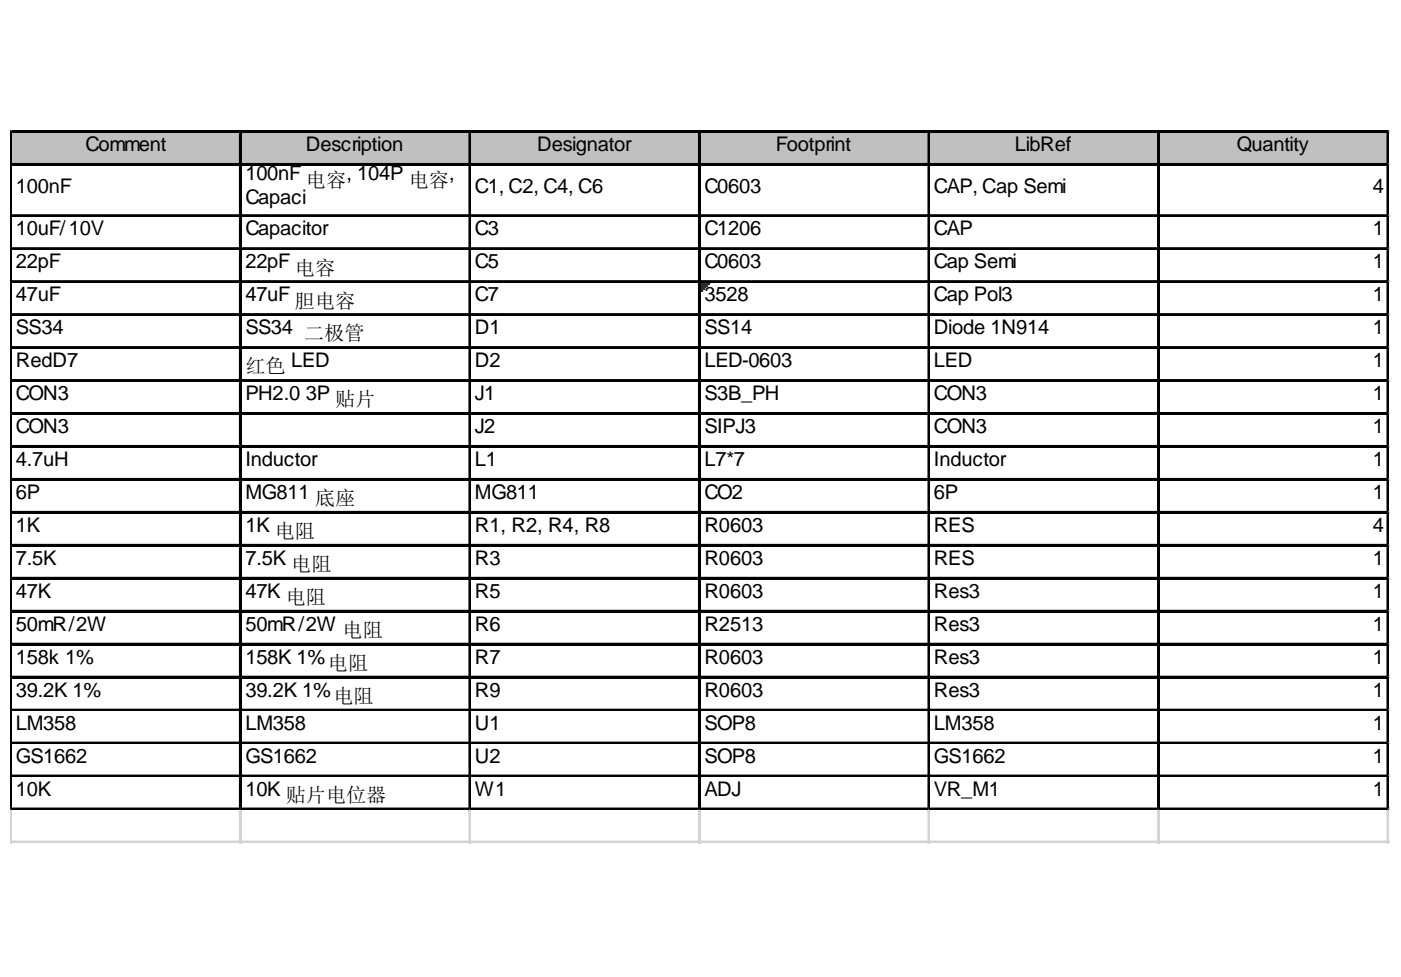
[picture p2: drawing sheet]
<svg xmlns="http://www.w3.org/2000/svg" width="287mm" height="200mm" viewBox="0 0 287 200" stroke-linecap="round" stroke-linejoin="round" font-family="sans-serif">
<defs><g id="words">
<g font-size="4.1">
<text x="17.5" y="30.9">Comment</text>
<text x="62.6" y="30.9">Description</text>
<text x="110" y="30.9">Designator</text>
<text x="158.9" y="30.9">Footprint</text>
<text x="207.7" y="30.9">LibRef</text>
<text x="253.2" y="30.9">Quantity</text>
<text x="3.2" y="39.6">100nF</text>
<text x="50.2" y="36.9">100nF</text>
<text x="50.2" y="41.8">Capaci</text>
<text x="62.6" y="38.2">电容</text>
<text x="70.9" y="36.9">, 104P</text>
<text x="83.7" y="38.2">电容</text>
<text x="92" y="36.9">,</text>
<text x="97.2" y="39.6">C1, C2, C4, C6</text>
<text x="144.2" y="39.6">C0603</text>
<text x="191.2" y="39.6">CAP, Cap Semi</text>
<text x="281" y="39.6">4</text>
<text x="3.2" y="48.2">10uF/10V</text>
<text x="50.2" y="48.2">Capacitor</text>
<text x="97.2" y="48.2">C3</text>
<text x="144.2" y="48.2">C1206</text>
<text x="191.2" y="48.2">CAP</text>
<text x="281" y="48.2">1</text>
<text x="3.2" y="54.9">22pF</text>
<text x="50.2" y="54.9">22pF</text>
<text x="60.4" y="56.2">电容</text>
<text x="97.2" y="54.9">C5</text>
<text x="144.2" y="54.9">C0603</text>
<text x="191.2" y="54.9">Cap Semi</text>
<text x="281" y="54.9">1</text>
<text x="3.2" y="61.7">47uF</text>
<text x="50.2" y="61.7">47uF</text>
<text x="60.4" y="63">胆电容</text>
<text x="97.2" y="61.7">C7</text>
<text x="144.2" y="61.7">3528</text>
<text x="191.2" y="61.7">Cap Pol3</text>
<text x="281" y="61.7">1</text>
<text x="3.2" y="68.4">SS34</text>
<text x="50.2" y="68.4">SS34</text>
<text x="62.3" y="69.7">二极管</text>
<text x="97.2" y="68.4">D1</text>
<text x="144.2" y="68.4">SS14</text>
<text x="191.2" y="68.4">Diode 1N914</text>
<text x="281" y="68.4">1</text>
<text x="3.2" y="75.2">RedD7</text>
<text x="50.2" y="76.5">红色</text>
<text x="59.6" y="75.2">LED</text>
<text x="97.2" y="75.2">D2</text>
<text x="144.2" y="75.2">LED-0603</text>
<text x="191.2" y="75.2">LED</text>
<text x="281" y="75.2">1</text>
<text x="3.2" y="81.9">CON3</text>
<text x="50.2" y="81.9">PH2.0</text>
<text x="62.6" y="81.9">3P</text>
<text x="68.6" y="83.2">贴片</text>
<text x="97.2" y="81.9">J1</text>
<text x="144.2" y="81.9">S3B_PH</text>
<text x="191.2" y="81.9">CON3</text>
<text x="281" y="81.9">1</text>
<text x="3.2" y="88.7">CON3</text>
<text x="97.2" y="88.7">J2</text>
<text x="144.2" y="88.7">SIPJ3</text>
<text x="191.2" y="88.7">CON3</text>
<text x="281" y="88.7">1</text>
<text x="3.2" y="95.4">4.7uH</text>
<text x="50.2" y="95.4">Inductor</text>
<text x="97.2" y="95.4">L1</text>
<text x="144.2" y="95.4">L7*7</text>
<text x="191.2" y="95.4">Inductor</text>
<text x="281" y="95.4">1</text>
<text x="3.2" y="102.2">6P</text>
<text x="50.2" y="102.2">MG811</text>
<text x="64.5" y="103.5">底座</text>
<text x="97.2" y="102.2">MG811</text>
<text x="144.2" y="102.2">CO2</text>
<text x="191.2" y="102.2">6P</text>
<text x="281" y="102.2">1</text>
<text x="3.2" y="108.9">1K</text>
<text x="50.2" y="108.9">1K</text>
<text x="56.2" y="110.2">电阻</text>
<text x="97.2" y="108.9">R1, R2, R4, R8</text>
<text x="144.2" y="108.9">R0603</text>
<text x="191.2" y="108.9">RES</text>
<text x="281" y="108.9">4</text>
<text x="3.2" y="115.7">7.5K</text>
<text x="50.2" y="115.7">7.5K</text>
<text x="59.6" y="116.9">电阻</text>
<text x="97.2" y="115.7">R3</text>
<text x="144.2" y="115.7">R0603</text>
<text x="191.2" y="115.7">RES</text>
<text x="281" y="115.7">1</text>
<text x="3.2" y="122.4">47K</text>
<text x="50.2" y="122.4">47K</text>
<text x="58.5" y="123.7">电阻</text>
<text x="97.2" y="122.4">R5</text>
<text x="144.2" y="122.4">R0603</text>
<text x="191.2" y="122.4">Res3</text>
<text x="281" y="122.4">1</text>
<text x="3.2" y="129.2">50mR/2W</text>
<text x="50.2" y="129.2">50mR/2W</text>
<text x="70.1" y="130.4">电阻</text>
<text x="97.2" y="129.2">R6</text>
<text x="144.2" y="129.2">R2513</text>
<text x="191.2" y="129.2">Res3</text>
<text x="281" y="129.2">1</text>
<text x="3.2" y="135.9">158k 1%</text>
<text x="50.2" y="135.9">158K 1%</text>
<text x="67.1" y="137.2">电阻</text>
<text x="97.2" y="135.9">R7</text>
<text x="144.2" y="135.9">R0603</text>
<text x="191.2" y="135.9">Res3</text>
<text x="281" y="135.9">1</text>
<text x="3.2" y="142.7">39.2K 1%</text>
<text x="50.2" y="142.7">39.2K 1%</text>
<text x="68.3" y="143.9">电阻</text>
<text x="97.2" y="142.7">R9</text>
<text x="144.2" y="142.7">R0603</text>
<text x="191.2" y="142.7">Res3</text>
<text x="281" y="142.7">1</text>
<text x="3.2" y="149.4">LM358</text>
<text x="50.2" y="149.4">LM358</text>
<text x="97.2" y="149.4">U1</text>
<text x="144.2" y="149.4">SOP8</text>
<text x="191.2" y="149.4">LM358</text>
<text x="281" y="149.4">1</text>
<text x="3.2" y="156.1">GS1662</text>
<text x="50.2" y="156.1">GS1662</text>
<text x="97.2" y="156.1">U2</text>
<text x="144.2" y="156.1">SOP8</text>
<text x="191.2" y="156.1">GS1662</text>
<text x="281" y="156.1">1</text>
<text x="3.2" y="162.9">10K</text>
<text x="50.2" y="162.9">10K</text>
<text x="58.5" y="164.2">贴片电位器</text>
<text x="97.2" y="162.9">W1</text>
<text x="144.2" y="162.9">ADJ</text>
<text x="191.2" y="162.9">VR_M1</text>
<text x="281" y="162.9">1</text>
</g>
</g></defs>
<path d="M2.4 27.1h282v6.8h-282z" fill="#c0c0c0"/>
<path d="M143.4 57.9h1.9" fill="none" stroke="#008000" stroke-width=".38"/>
<path d="M143.4 57.9h1.9v.4h-1.9z" fill="#008000"/>
<path d="M143.4 58.3h1.6" fill="none" stroke="#008000" stroke-width=".38"/>
<path d="M143.4 58.3h1.6v.4h-1.6z" fill="#008000"/>
<path d="M143.4 58.7h1.2" fill="none" stroke="#008000" stroke-width=".38"/>
<path d="M143.4 58.7h1.2v.3h-1.2z" fill="#008000"/>
<path d="M143.4 59h.8" fill="none" stroke="#008000" stroke-width=".38"/>
<path d="M143.4 59h.8v.4h-.8z" fill="#008000"/>
<path d="M143.4 59.4h.4" fill="none" stroke="#008000" stroke-width=".38"/>
<path d="M143.4 59.4h.4v.4h-.4z" fill="#008000"/>
<g fill="none" stroke="#000" stroke-width=".38">
<path d="M2.1 26.8v139.1M2.3 26.8v139.1M2.5 26.8h281.9M2.5 33.5h281.9M49.1 27.2v138.7M49.3 27.2v138.7M96.1 27.2v138.7M96.3 27.2v138.7M143.1 27.2v138.7M143.3 27.2v138.7M190.1 27.2v138.7M190.2 27.2v138.7"/>
<path d="M237 27.2v138.7M237.2 27.2v138.7M284 27.2v138.7M284.2 27.2v138.7M2.5 44h281.9M2.5 50.8h281.9M2.5 57.5h281.9M2.5 64.3h281.9M2.5 71h281.9M2.5 77.8h281.9M2.5 84.5h281.9M2.5 91.3h281.9"/>
<path d="M2.5 98h281.9M2.5 104.8h281.9M2.5 111.5h281.9M2.5 118.3h281.9M2.5 125h281.9M2.5 131.8h281.9M2.5 138.5h281.9M2.5 145.3h281.9M2.5 152h281.9M2.5 158.8h281.9M2.5 165.5h281.9"/>
</g>
<g fill="none" stroke="#000" stroke-width=".37">
<path d="M2.5 27h281.9M2.5 33.7h281.9M2.5 44.2h281.9M2.5 51h281.9M2.5 57.7h281.9M2.5 64.5h281.9M2.5 71.2h281.9M2.5 78h281.9M2.5 84.7h281.9M2.5 91.5h281.9M2.5 98.2h281.9M2.5 105h281.9"/>
<path d="M2.5 111.7h281.9M2.5 118.5h281.9M2.5 125.2h281.9M2.5 132h281.9M2.5 138.7h281.9M2.5 145.5h281.9M2.5 152.2h281.9M2.5 159h281.9M2.5 165.7h281.9"/>
</g>
<g fill="none" stroke="#d4d4d4" stroke-width=".38">
<path d="M284.4 26.8h.1M2.1 165.9v6.8M2.3 165.9v6.8M49.1 165.9v6.8M49.3 165.9v6.8M96.1 165.9v6.8M96.3 165.9v6.8M143.1 165.9v6.8M143.3 165.9v6.8M190.1 165.9v6.8M190.2 165.9v6.8M237 165.9v6.8"/>
<path d="M237.2 165.9v6.8M284 165.9v6.8M284.2 165.9v6.8"/>
</g>
<path d="M284.4 26.8l.1 .4z" fill="#d4d4d4"/>
<path d="M284.4 33.5h.1" fill="none" stroke="#d4d4d4" stroke-width=".38"/>
<path d="M284.4 33.5l.1 .4z" fill="#d4d4d4"/>
<path d="M284.4 44h.1" fill="none" stroke="#d4d4d4" stroke-width=".38"/>
<path d="M284.4 44l.1 .4z" fill="#d4d4d4"/>
<path d="M284.4 50.8h.1" fill="none" stroke="#d4d4d4" stroke-width=".38"/>
<path d="M284.4 50.8l.1 .4z" fill="#d4d4d4"/>
<path d="M284.4 57.5h.1" fill="none" stroke="#d4d4d4" stroke-width=".38"/>
<path d="M284.4 57.5l.1 .4z" fill="#d4d4d4"/>
<path d="M284.4 64.3h.1" fill="none" stroke="#d4d4d4" stroke-width=".38"/>
<path d="M284.4 64.3l.1 .4z" fill="#d4d4d4"/>
<path d="M284.4 71h.1" fill="none" stroke="#d4d4d4" stroke-width=".38"/>
<path d="M284.4 71l.1 .4z" fill="#d4d4d4"/>
<path d="M284.4 77.8h.1" fill="none" stroke="#d4d4d4" stroke-width=".38"/>
<path d="M284.4 77.8l.1 .4z" fill="#d4d4d4"/>
<path d="M284.4 84.5h.1" fill="none" stroke="#d4d4d4" stroke-width=".38"/>
<path d="M284.4 84.5l.1 .4z" fill="#d4d4d4"/>
<path d="M284.4 91.3h.1" fill="none" stroke="#d4d4d4" stroke-width=".38"/>
<path d="M284.4 91.3l.1 .4z" fill="#d4d4d4"/>
<path d="M284.4 98h.1" fill="none" stroke="#d4d4d4" stroke-width=".38"/>
<path d="M284.4 98l.1 .4z" fill="#d4d4d4"/>
<path d="M284.4 104.8h.1" fill="none" stroke="#d4d4d4" stroke-width=".38"/>
<path d="M284.4 104.8l.1 .4z" fill="#d4d4d4"/>
<path d="M284.4 111.5h.1" fill="none" stroke="#d4d4d4" stroke-width=".38"/>
<path d="M284.4 111.5l.1 .4z" fill="#d4d4d4"/>
<path d="M284.4 118.3h.1" fill="none" stroke="#d4d4d4" stroke-width=".38"/>
<path d="M284.4 118.3l.1 .4z" fill="#d4d4d4"/>
<path d="M284.4 125h.1" fill="none" stroke="#d4d4d4" stroke-width=".38"/>
<path d="M284.4 125l.1 .4z" fill="#d4d4d4"/>
<path d="M284.4 131.8h.1" fill="none" stroke="#d4d4d4" stroke-width=".38"/>
<path d="M284.4 131.8l.1 .4z" fill="#d4d4d4"/>
<path d="M284.4 138.5h.1" fill="none" stroke="#d4d4d4" stroke-width=".38"/>
<path d="M284.4 138.5l.1 .4z" fill="#d4d4d4"/>
<path d="M284.4 145.3h.1" fill="none" stroke="#d4d4d4" stroke-width=".38"/>
<path d="M284.4 145.3l.1 .3z" fill="#d4d4d4"/>
<path d="M284.4 152h.1" fill="none" stroke="#d4d4d4" stroke-width=".38"/>
<path d="M284.4 152l.1 .4z" fill="#d4d4d4"/>
<path d="M284.4 158.8h.1" fill="none" stroke="#d4d4d4" stroke-width=".38"/>
<path d="M284.4 158.8l.1 .3z" fill="#d4d4d4"/>
<path d="M284.4 165.5h.1" fill="none" stroke="#d4d4d4" stroke-width=".38"/>
<path d="M284.4 165.5l.1 .4z" fill="#d4d4d4"/>
<path d="M2.1 172.3h282.4" fill="none" stroke="#d4d4d4" stroke-width=".38"/>
<path d="M2.1 172.5h282.4" fill="none" stroke="#d4d4d4" stroke-width=".37"/>
<use href="#words"/>
</svg>
